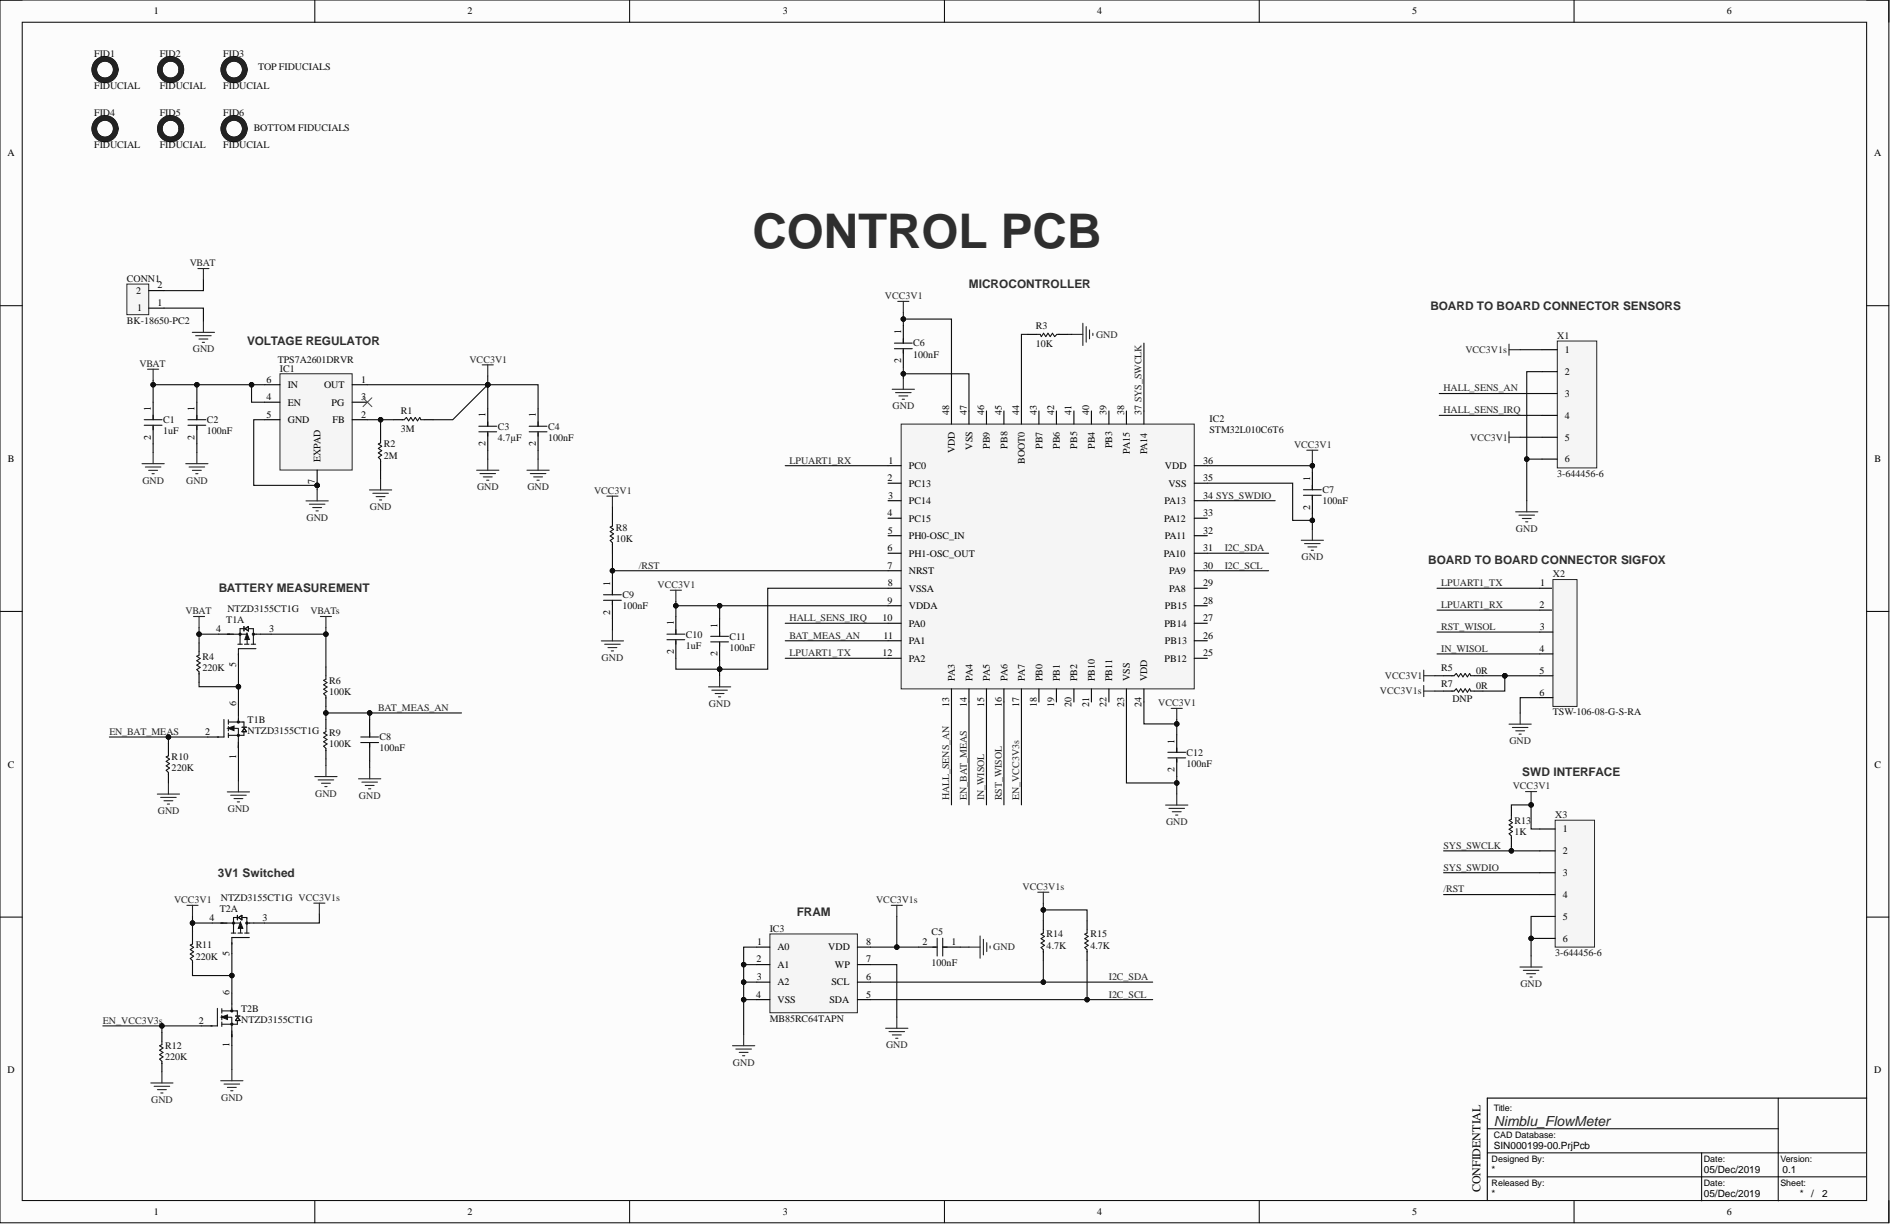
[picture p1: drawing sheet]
<svg xmlns="http://www.w3.org/2000/svg" width="431mm" height="279mm" viewBox="0 0 431 279" stroke-linecap="round" stroke-linejoin="round" font-family="sans-serif">
<defs><g id="words">
<text font-size="10.9" fill="#2e2e2e" x="171.8" y="56.5">CONTROL PCB</text>
<text font-size="3.2" fill="#262626" x="341" y="257">Nimblu_FlowMeter</text>
<g font-size="2.7" fill="#2e2e2e">
<text x="221.2" y="65.8">MICROCONTROLLER</text>
<text x="326.5" y="70.8">BOARD TO BOARD CONNECTOR SENSORS</text>
<text x="56.4" y="78.7">VOLTAGE REGULATOR</text>
<text x="326.1" y="128.7">BOARD TO BOARD CONNECTOR SIGFOX</text>
<text x="50" y="135.2">BATTERY MEASUREMENT</text>
<text x="347.5" y="177.2">SWD INTERFACE</text>
<text x="49.7" y="200.2">3V1 Switched</text>
<text x="181.9" y="209.1">FRAM</text>
</g>
<text font-size="2.7" x="337.9" y="272.1" transform="rotate(-90 337.9 272.1)">CONFIDENTIAL</text>
<g font-size="2.3">
<text x="35.1" y="3.3">1</text>
<text x="106.7" y="3.3">2</text>
<text x="178.7" y="3.3">3</text>
<text x="250.5" y="3.3">4</text>
<text x="322.4" y="3.3">5</text>
<text x="394.2" y="3.3">6</text>
<text x="1.7" y="35.7">A</text>
<text x="427.8" y="35.7">A</text>
<text x="36" y="65.9">2</text>
<text x="31.1" y="67.1">2</text>
<text x="31.3" y="71.1">1</text>
<text x="36" y="69.8">1</text>
<text x="205.7" y="76.3" transform="rotate(-90 205.7 76.3)">1</text>
<text x="205.7" y="82.9" transform="rotate(-90 205.7 82.9)">2</text>
<text x="357.3" y="80.6">1</text>
<text x="60.8" y="87.3">6</text>
<text x="65.7" y="88.6">IN</text>
<text x="74" y="88.6">OUT</text>
<text x="82.4" y="87.3">1</text>
<text x="357.3" y="85.6">2</text>
<text x="34.5" y="93.8" transform="rotate(-90 34.5 93.8)">1</text>
<text x="44.4" y="93.8" transform="rotate(-90 44.4 93.8)">1</text>
<text x="60.8" y="91.3">4</text>
<text x="60.9" y="95.3">5</text>
<text x="65.7" y="92.6">EN</text>
<text x="75.7" y="92.6">PG</text>
<text x="82.4" y="91.3">3</text>
<text x="82.4" y="95.3">2</text>
<text x="110.8" y="95.3" transform="rotate(-90 110.8 95.3)">1</text>
<text x="122.3" y="95.3" transform="rotate(-90 122.3 95.3)">1</text>
<text x="216.7" y="94.8" transform="rotate(-90 216.7 94.8)">48</text>
<text x="220.7" y="94.8" transform="rotate(-90 220.7 94.8)">47</text>
<text x="224.7" y="94.8" transform="rotate(-90 224.7 94.8)">46</text>
<text x="228.7" y="94.8" transform="rotate(-90 228.7 94.8)">45</text>
<text x="232.7" y="94.8" transform="rotate(-90 232.7 94.8)">44</text>
<text x="236.7" y="94.8" transform="rotate(-90 236.7 94.8)">43</text>
<text x="240.7" y="94.8" transform="rotate(-90 240.7 94.8)">42</text>
<text x="244.6" y="94.8" transform="rotate(-90 244.6 94.8)">41</text>
<text x="248.7" y="94.8" transform="rotate(-90 248.7 94.8)">40</text>
<text x="252.6" y="94.8" transform="rotate(-90 252.6 94.8)">39</text>
<text x="256.6" y="94.8" transform="rotate(-90 256.6 94.8)">38</text>
<text x="260.6" y="94.8" transform="rotate(-90 260.6 94.8)">37 SYS_SWCLK</text>
<text x="357.3" y="90.6">3</text>
<text x="357.3" y="95.6">4</text>
<text x="34.5" y="100.4" transform="rotate(-90 34.5 100.4)">2</text>
<text x="44.4" y="100.4" transform="rotate(-90 44.4 100.4)">2</text>
<text x="65.7" y="96.6">GND</text>
<text x="75.9" y="96.6">FB</text>
<text x="110.8" y="101.9" transform="rotate(-90 110.8 101.9)">2</text>
<text x="122.3" y="101.9" transform="rotate(-90 122.3 101.9)">2</text>
<text x="357.3" y="100.6">5</text>
<text x="1.8" y="105.4">B</text>
<text x="73.2" y="105.5" transform="rotate(-90 73.2 105.5)">EXPAD</text>
<text x="202.8" y="105.8">1</text>
<text x="207.5" y="107.1">PC0</text>
<text x="218" y="103.4" transform="rotate(-90 218 103.4)">VDD</text>
<text x="222" y="102.6" transform="rotate(-90 222 102.6)">VSS</text>
<text x="226" y="102.4" transform="rotate(-90 226 102.4)">PB9</text>
<text x="230" y="102.4" transform="rotate(-90 230 102.4)">PB8</text>
<text x="233.9" y="105.9" transform="rotate(-90 233.9 105.9)">BOOT0</text>
<text x="238" y="102.4" transform="rotate(-90 238 102.4)">PB7</text>
<text x="241.9" y="102.4" transform="rotate(-90 241.9 102.4)">PB6</text>
<text x="245.9" y="102.4" transform="rotate(-90 245.9 102.4)">PB5</text>
<text x="249.9" y="102.4" transform="rotate(-90 249.9 102.4)">PB4</text>
<text x="253.9" y="102.3" transform="rotate(-90 253.9 102.3)">PB3</text>
<text x="257.9" y="103.7" transform="rotate(-90 257.9 103.7)">PA15</text>
<text x="261.9" y="103.7" transform="rotate(-90 261.9 103.7)">PA14</text>
<text x="265.9" y="107.1">VDD</text>
<text x="274.7" y="105.8">36</text>
<text x="357.3" y="105.6">6</text>
<text x="427.9" y="105.4">B</text>
<text x="71.9" y="110.4" transform="rotate(-90 71.9 110.4)">7</text>
<text x="202.6" y="109.8">2</text>
<text x="202.7" y="113.8">3</text>
<text x="207.5" y="111.1">PC13</text>
<text x="266.7" y="111.1">VSS</text>
<text x="274.7" y="113.8">34 SYS_SWDIO</text>
<text x="274.7" y="109.8">35</text>
<text x="299.1" y="109.7" transform="rotate(-90 299.1 109.7)">1</text>
<text x="202.6" y="117.8">4</text>
<text x="207.5" y="115.1">PC14</text>
<text x="207.5" y="119.1">PC15</text>
<text x="265.7" y="119.1">PA12</text>
<text x="265.8" y="115.1">PA13</text>
<text x="274.7" y="117.8">33</text>
<text x="299.1" y="116.4" transform="rotate(-90 299.1 116.4)">2</text>
<text x="202.6" y="125.8">6</text>
<text x="202.7" y="121.8">5</text>
<text x="207.5" y="123.1">PH0-OSC_IN</text>
<text x="265.9" y="123.1">PA11</text>
<text x="274.7" y="125.8">31</text>
<text x="274.7" y="121.8">32</text>
<text x="202.6" y="129.8">7</text>
<text x="207.5" y="127">PH1-OSC_OUT</text>
<text x="207.5" y="131.1">NRST</text>
<text x="265.7" y="127">PA10</text>
<text x="266.9" y="131.1">PA9</text>
<text x="274.7" y="129.8">30</text>
<text x="139.3" y="133.7" transform="rotate(-90 139.3 133.7)">1</text>
<text x="202.6" y="137.8">9</text>
<text x="202.7" y="133.8">8</text>
<text x="207.5" y="135">VSSA</text>
<text x="266.9" y="135">PA8</text>
<text x="274.7" y="137.8">28</text>
<text x="274.7" y="133.8">29</text>
<text x="351.6" y="133.8">1</text>
<text x="139.3" y="140.4" transform="rotate(-90 139.3 140.4)">2</text>
<text x="153.8" y="142.7" transform="rotate(-90 153.8 142.7)">1</text>
<text x="163.8" y="143.2" transform="rotate(-90 163.8 143.2)">1</text>
<text x="201.5" y="141.8">10</text>
<text x="207.5" y="139.1">VDDA</text>
<text x="207.5" y="143">PA0</text>
<text x="265.8" y="143">PB14</text>
<text x="265.9" y="139.1">PB15</text>
<text x="274.7" y="141.8">27</text>
<text x="351.4" y="138.8">2</text>
<text x="351.5" y="143.8">3</text>
<text x="49.3" y="144.3">4</text>
<text x="61.5" y="144.3">3</text>
<text x="153.8" y="149.3" transform="rotate(-90 153.8 149.3)">2</text>
<text x="163.8" y="149.8" transform="rotate(-90 163.8 149.8)">2</text>
<text x="201.5" y="149.8">12</text>
<text x="201.7" y="145.8">11</text>
<text x="207.5" y="147">PA1</text>
<text x="265.9" y="147">PB13</text>
<text x="274.7" y="149.8">25</text>
<text x="274.7" y="145.8">26</text>
<text x="351.4" y="148.7">4</text>
<text x="53.9" y="152.3" transform="rotate(-90 53.9 152.3)">5</text>
<text x="207.5" y="151">PA2</text>
<text x="218" y="155.5" transform="rotate(-90 218 155.5)">PA3</text>
<text x="222" y="155.5" transform="rotate(-90 222 155.5)">PA4</text>
<text x="226" y="155.5" transform="rotate(-90 226 155.5)">PA5</text>
<text x="230" y="155.5" transform="rotate(-90 230 155.5)">PA6</text>
<text x="233.9" y="155.5" transform="rotate(-90 233.9 155.5)">PA7</text>
<text x="238" y="155.5" transform="rotate(-90 238 155.5)">PB0</text>
<text x="241.9" y="155.5" transform="rotate(-90 241.9 155.5)">PB1</text>
<text x="245.9" y="155.5" transform="rotate(-90 245.9 155.5)">PB2</text>
<text x="249.9" y="155.5" transform="rotate(-90 249.9 155.5)">PB10</text>
<text x="253.9" y="155.5" transform="rotate(-90 253.9 155.5)">PB11</text>
<text x="257.9" y="155.5" transform="rotate(-90 257.9 155.5)">VSS</text>
<text x="261.9" y="155.5" transform="rotate(-90 261.9 155.5)">VDD</text>
<text x="265.9" y="151">PB12</text>
<text x="351.5" y="153.8">5</text>
<text x="53.9" y="161.2" transform="rotate(-90 53.9 161.2)">6</text>
<text x="216.7" y="161.4" transform="rotate(-90 216.7 161.4)">13</text>
<text x="220.7" y="161.5" transform="rotate(-90 220.7 161.5)">14</text>
<text x="224.7" y="161.4" transform="rotate(-90 224.7 161.4)">15</text>
<text x="228.7" y="161.5" transform="rotate(-90 228.7 161.5)">16</text>
<text x="232.7" y="161.5" transform="rotate(-90 232.7 161.5)">17</text>
<text x="236.7" y="161.4" transform="rotate(-90 236.7 161.4)">18</text>
<text x="240.7" y="161.5" transform="rotate(-90 240.7 161.5)">19</text>
<text x="244.6" y="161.5" transform="rotate(-90 244.6 161.5)">20</text>
<text x="248.7" y="161.3" transform="rotate(-90 248.7 161.3)">21</text>
<text x="252.6" y="161.5" transform="rotate(-90 252.6 161.5)">22</text>
<text x="256.6" y="161.4" transform="rotate(-90 256.6 161.4)">23</text>
<text x="260.6" y="161.5" transform="rotate(-90 260.6 161.5)">24</text>
<text x="351.4" y="158.8">6</text>
<text x="46.8" y="167.7">2</text>
<text x="53.9" y="173.1" transform="rotate(-90 53.9 173.1)">1</text>
<text x="268.1" y="169.7" transform="rotate(-90 268.1 169.7)">1</text>
<text x="1.8" y="175.2">C</text>
<text x="268.1" y="176.3" transform="rotate(-90 268.1 176.3)">2</text>
<text x="427.9" y="175.2">C</text>
<text x="356.8" y="190">1</text>
<text x="356.8" y="195">2</text>
<text x="356.8" y="200">3</text>
<text x="356.8" y="205">4</text>
<text x="356.8" y="210">5</text>
<text x="47.9" y="210.2">4</text>
<text x="59.9" y="210.2">3</text>
<text x="172.9" y="215.7">1</text>
<text x="197.8" y="215.7">8</text>
<text x="210.6" y="215.7">2</text>
<text x="217.2" y="215.7">1</text>
<text x="356.8" y="215">6</text>
<text x="52.4" y="218.2" transform="rotate(-90 52.4 218.2)">5</text>
<text x="172.7" y="219.7">2</text>
<text x="177.5" y="217">A0</text>
<text x="177.5" y="221">A1</text>
<text x="189.1" y="217">VDD</text>
<text x="190.6" y="221">WP</text>
<text x="197.8" y="219.7">7</text>
<text x="52.4" y="227.1" transform="rotate(-90 52.4 227.1)">6</text>
<text x="172.6" y="227.7">4</text>
<text x="172.8" y="223.7">3</text>
<text x="177.5" y="225">A2</text>
<text x="189.8" y="225">SCL</text>
<text x="197.8" y="227.7">5</text>
<text x="197.8" y="223.7">6</text>
<text x="45.4" y="233.7">2</text>
<text x="177.5" y="229">VSS</text>
<text x="189.4" y="229">SDA</text>
<text x="52.4" y="239.1" transform="rotate(-90 52.4 239.1)">1</text>
<text x="1.7" y="245">D</text>
<text x="427.8" y="245">D</text>
<text x="341" y="262.2">SIN000199-00.PrjPcb</text>
<text x="340.5" y="267.7">*</text>
<text x="389" y="267.7">05/Dec/2019</text>
<text x="406.9" y="267.7">0.1</text>
<text x="340.5" y="273.2">*</text>
<text x="389" y="273.2">05/Dec/2019</text>
<text x="410.9" y="273.2">*</text>
<text x="413.4" y="273.2">/</text>
<text x="415.9" y="273.2">2</text>
<text x="35.1" y="277.3">1</text>
<text x="106.7" y="277.3">2</text>
<text x="178.7" y="277.3">3</text>
<text x="250.5" y="277.3">4</text>
<text x="322.4" y="277.3">5</text>
<text x="394.2" y="277.3">6</text>
</g>
<g font-size="2.3" fill="#0e0e0e">
<text x="21.5" y="12.9">FID1</text>
<text x="36.5" y="12.9">FID2</text>
<text x="51" y="12.9">FID3</text>
<text x="58.9" y="15.9">TOP FIDUCIALS</text>
<text x="21.5" y="20.4">FIDUCIAL</text>
<text x="36.5" y="20.4">FIDUCIAL</text>
<text x="51" y="20.4">FIDUCIAL</text>
<text x="21.5" y="26.4">FID4</text>
<text x="36.5" y="26.4">FID5</text>
<text x="51" y="26.4">FID6</text>
<text x="57.9" y="29.9">BOTTOM FIDUCIALS</text>
<text x="21.5" y="33.9">FIDUCIAL</text>
<text x="36.5" y="33.9">FIDUCIAL</text>
<text x="51" y="33.9">FIDUCIAL</text>
<text x="29" y="64.3">CONN1</text>
<text x="29" y="73.9">BK-18650-PC2</text>
<text x="236.4" y="75.1">R3</text>
<text x="355.5" y="77.3">X1</text>
<text x="63.4" y="82.8">TPS7A2601DRVR</text>
<text x="208.5" y="79.1">C6</text>
<text x="208.5" y="81.6">100nF</text>
<text x="236.4" y="79.1">10K</text>
<text x="63.9" y="84.8">IC1</text>
<text x="91.5" y="94.6">R1</text>
<text x="37.2" y="96.6">C1</text>
<text x="37.2" y="99.1">1uF</text>
<text x="47.2" y="96.6">C2</text>
<text x="47.2" y="99.1">100nF</text>
<text x="91.5" y="98.6">3M</text>
<text x="113.6" y="98.1">C3</text>
<text x="113.6" y="100.6">4.7µF</text>
<text x="125.1" y="98.1">C4</text>
<text x="125.1" y="100.6">100nF</text>
<text x="276.1" y="96.3">IC2</text>
<text x="276.1" y="98.8">STM32L010C6T6</text>
<text x="87.6" y="102.1">R2</text>
<text x="87.6" y="104.7">2M</text>
<text x="301.9" y="112.5">C7</text>
<text x="355.5" y="108.8">3-644456-6</text>
<text x="301.9" y="115.1">100nF</text>
<text x="140.6" y="121.1">R8</text>
<text x="140.6" y="123.7">10K</text>
<text x="354.5" y="131.8">X2</text>
<text x="142.1" y="136.5">C9</text>
<text x="51.7" y="142.3">T1A</text>
<text x="51.9" y="139.8">NTZD3155CT1G</text>
<text x="142.1" y="139.1">100nF</text>
<text x="156.6" y="145.5">C10</text>
<text x="156.6" y="148.1">1uF</text>
<text x="166.6" y="146">C11</text>
<text x="166.6" y="148.6">100nF</text>
<text x="46.2" y="150.6">R4</text>
<text x="46.2" y="153.1">220K</text>
<text x="329" y="153.3">R5</text>
<text x="337" y="153.8">0R</text>
<text x="75.2" y="156.1">R6</text>
<text x="75.2" y="158.6">100K</text>
<text x="329" y="156.7">R7</text>
<text x="331.6" y="160.2">DNP</text>
<text x="337" y="157.2">0R</text>
<text x="56.5" y="165">T1B</text>
<text x="56.5" y="167.6">NTZD3155CT1G</text>
<text x="354.5" y="163.3">TSW-106-08-G-S-RA</text>
<text x="39.2" y="173.6">R10</text>
<text x="75.2" y="168.1">R9</text>
<text x="75.2" y="170.6">100K</text>
<text x="86.7" y="169">C8</text>
<text x="86.7" y="171.5">100nF</text>
<text x="270.9" y="172.5">C12</text>
<text x="39.2" y="176.1">220K</text>
<text x="270.9" y="175">100nF</text>
<text x="345.8" y="188">R13</text>
<text x="345.8" y="190.6">1K</text>
<text x="355" y="186.7">X3</text>
<text x="50.2" y="208.2">T2A</text>
<text x="50.4" y="205.7">NTZD3155CT1G VCC3V1s</text>
<text x="175.7" y="212.7">IC3</text>
<text x="212.7" y="213.4">C5</text>
<text x="238.9" y="214">R14</text>
<text x="248.9" y="214">R15</text>
<text x="44.7" y="216.5">R11</text>
<text x="44.7" y="219">220K</text>
<text x="212.7" y="220.5">100nF</text>
<text x="238.9" y="216.5">4.7K</text>
<text x="248.9" y="216.5">4.7K</text>
<text x="355" y="218.2">3-644456-6</text>
<text x="55" y="231">T2B</text>
<text x="55" y="233.5">NTZD3155CT1G</text>
<text x="175.7" y="233.2">MB85RC64TAPN</text>
<text x="37.7" y="239.5">R12</text>
<text x="37.7" y="242">220K</text>
</g>
<g font-size="2.3" fill="#262626">
<text x="43.3" y="60.8">VBAT</text>
<text x="202" y="68.3">VCC3V1</text>
<text x="250.2" y="77.1">GND</text>
<text x="31.9" y="83.8">VBAT</text>
<text x="44" y="80.4">GND</text>
<text x="107.2" y="82.8">VCC3V1</text>
<text x="334.5" y="80.6">VCC3V1s</text>
<text x="329.5" y="89.3">HALL_SENS_AN</text>
<text x="203.8" y="93.4">GND</text>
<text x="329.5" y="94.3">HALL_SENS_IRQ</text>
<text x="335.6" y="100.6">VCC3V1</text>
<text x="180.3" y="105.8">LPUART1_RX</text>
<text x="295.4" y="102.3">VCC3V1</text>
<text x="32.5" y="110.4">GND</text>
<text x="42.5" y="110.4">GND</text>
<text x="108.9" y="111.9">GND</text>
<text x="120.4" y="111.9">GND</text>
<text x="135.6" y="112.8">VCC3V1</text>
<text x="70" y="118.9">GND</text>
<text x="84.4" y="116.4">GND</text>
<text x="279.6" y="125.8">I2C_SDA</text>
<text x="346.1" y="121.4">GND</text>
<text x="145.8" y="129.8">/RST</text>
<text x="279.6" y="129.8">I2C_SCL</text>
<text x="297.1" y="127.9">GND</text>
<text x="150.1" y="134.2">VCC3V1</text>
<text x="329" y="133.8">LPUART1_TX</text>
<text x="42.4" y="140.2">VBAT</text>
<text x="70.9" y="140.2">VBATs</text>
<text x="180.3" y="141.8">HALL_SENS_IRQ</text>
<text x="329" y="138.8">LPUART1_RX</text>
<text x="329" y="143.8">RST_WISOL</text>
<text x="180.3" y="145.8">BAT_MEAS_AN</text>
<text x="180.3" y="149.8">LPUART1_TX</text>
<text x="329" y="148.7">IN_WISOL</text>
<text x="137.3" y="150.9">GND</text>
<text x="316.1" y="155">VCC3V1</text>
<text x="161.8" y="161.4">GND</text>
<text x="264.4" y="161.2">VCC3V1</text>
<text x="315" y="158.5">VCC3V1s</text>
<text x="25" y="167.7">EN_BAT_MEAS</text>
<text x="86.4" y="162.2">BAT_MEAS_AN</text>
<text x="344.6" y="169.8">GND</text>
<text x="36" y="185.8">GND</text>
<text x="52" y="185.3">GND</text>
<text x="71.9" y="181.9">GND</text>
<text x="81.9" y="182.4">GND</text>
<text x="216.7" y="182.7" transform="rotate(-90 216.7 182.7)">HALL_SENS_AN</text>
<text x="220.7" y="182.7" transform="rotate(-90 220.7 182.7)">EN_BAT_MEAS</text>
<text x="224.7" y="182.7" transform="rotate(-90 224.7 182.7)">IN_WISOL</text>
<text x="228.7" y="182.7" transform="rotate(-90 228.7 182.7)">RST_WISOL</text>
<text x="232.7" y="182.7" transform="rotate(-90 232.7 182.7)">EN_VCC3V3s</text>
<text x="345.3" y="180.2">VCC3V1</text>
<text x="266.2" y="188.3">GND</text>
<text x="329.5" y="193.7">SYS_SWCLK</text>
<text x="233.4" y="203.2">VCC3V1s</text>
<text x="329.5" y="198.7">SYS_SWDIO</text>
<text x="329.5" y="203.7">/RST</text>
<text x="39.7" y="206.2">VCC3V1</text>
<text x="200" y="206.2">VCC3V1s</text>
<text x="226.8" y="217">GND</text>
<text x="253.1" y="223.7">I2C_SDA</text>
<text x="253.1" y="227.7">I2C_SCL</text>
<text x="347.1" y="225.3">GND</text>
<text x="23.5" y="233.7">EN_VCC3V3s</text>
<text x="202.3" y="239.3">GND</text>
<text x="167.3" y="243.3">GND</text>
<text x="34.5" y="251.8">GND</text>
<text x="50.5" y="251.3">GND</text>
</g>
<g font-size="2">
<text x="341" y="253.7">Title:</text>
<text x="341" y="259.7">CAD Database:</text>
<text x="340.5" y="265.2">Designed By:</text>
<text x="389" y="265.2">Date:</text>
<text x="406.4" y="265.2">Version:</text>
<text x="340.5" y="270.7">Released By:</text>
<text x="389" y="270.7">Date:</text>
<text x="406.4" y="270.7">Sheet:</text>
</g>
</g></defs>
<path d="M0 0h431.2v279.1h-431.2z" fill-rule="evenodd" fill="#fcfcfc"/>
<path d="M0 0h431.2v279.1h-431.2z" fill="none" stroke="#000" stroke-width=".23"/>
<path d="M5.1 5.1h421v269h-421z" fill-rule="evenodd" fill="#fcfcfc"/>
<g fill="none" stroke="#000" stroke-width=".23">
<path d="M0 0h5.1M5.1 5.1h421v269h-421zM71.9 0v5.1M143.7 0v5.1M215.6 0v5.1M287.5 0v5.1M359.3 0v5.1M426.1 0h5.1v5.1M0 69.8h5.1M426.1 69.8h5.1M0 139.6h5.1M426.1 139.6h5.1"/>
<path d="M0 209.3h5.1M426.1 209.3h5.1M339.5 257.7h66.4M405.9 250.7v23.4M71.9 274.1v5M143.7 274.1v5M215.6 274.1v5M287.5 274.1v5M339.5 263.2h86.4M339.5 268.6h86.4M359.3 274.1v5M388.5 263.2v10.9"/>
<path d="M431.2 274.1v5"/>
</g>
<g fill="none" stroke="#000" stroke-width=".25">
<path d="M206.2 74.3v4M206.2 79.8v4M139.8 117.3v2M299.6 107.8v4M299.6 113.3v4M139.8 124.3v2M139.8 131.8v4M139.8 137.3v4M154.3 140.8v4M154.3 146.3v4M164.3 141.3v4M164.3 146.8v4"/>
<path d="M426.1 250.7h-86.6v23.4"/>
</g>
<g fill="none" stroke="#1c1c1c" stroke-width="1.3">
<circle cx="24" cy="15.9" r="2.45"/>
<circle cx="38.9" cy="15.9" r="2.45"/>
<circle cx="53.4" cy="15.9" r="2.45"/>
<circle cx="24" cy="29.4" r="2.45"/>
<circle cx="38.9" cy="29.4" r="2.45"/>
<circle cx="53.4" cy="29.4" r="2.45"/>
</g>
<g fill="none" stroke="#262626" stroke-width=".25">
<path d="M204.9 68.8h2.6M206.2 68.8v2.5M203.7 88.9h5M204.4 89.6h3.6M205.2 90.4h2M206 91.1h.5M206.2 86.3v2.6M138.5 113.3h2.6M139.8 113.3v2.5M298.3 102.8h2.5M299.6 102.8v2.5M153 134.7h2.6"/>
<path d="M154.3 134.7v2.6M297 123.3h5.1M297.8 124.1h3.6M298.6 124.8h2M299.3 125.6h.5M299.6 120.8v2.5M137.3 146.3h5M138 147.1h3.6M138.8 147.8h2M139.5 148.6h.6M139.8 143.8v2.5M161.7 156.8h5.1"/>
<path d="M162.5 157.5h3.5M163.3 158.3h2M164 159.1h.5M164.3 154.2v2.6"/>
</g>
<g fill="none" stroke="#131313" stroke-width=".25">
<path d="M204.2 79.6h4M204.2 78.3h4M206.2 77.3v1M206.2 79.6v1M139.8 119.3v.8l-.5 .2 .8 .5-.8 .5 .8 .6-.8 .5 .8 .5-.8 .5 .5 .5v.5M297.6 113.1h4M297.6 111.8h4M299.6 110.8v1M299.6 113.1v1M137.8 137h4M137.8 135.8h4M139.8 134.7v1.1"/>
<path d="M139.8 137v1M152.3 146h4M152.3 144.8h4M154.3 143.7v1.1M154.3 146v1M162.2 146.5h4.1M162.2 145.3h4.1M164.3 144.2v1.1M164.3 146.5v1"/>
</g>
<path d="M205.7 96.8h66.9v60.5h-66.9z" fill-rule="evenodd" fill="#f5f5f5"/>
<path d="M205.7 96.8h66.9v60.5h-66.9z" fill="none" stroke="#262626" stroke-width=".23"/>
<g fill="none" stroke="#000" stroke-width=".25">
<path d="M234.7 76.3h2M241.7 76.3h2M217.2 93.8v3M221.2 93.8v3M225.2 93.8v3M229.2 93.8v3M233.2 93.8v3M237.2 93.8v3M241.2 93.8v3M245.2 93.8v3M249.1 93.8v3M253.1 93.8v3"/>
<path d="M257.1 93.8v3M261.1 93.8v3M202.7 106.3h3M202.7 110.3h3M202.7 114.3h3M202.7 118.3h3M272.6 106.3h3M272.6 110.3h3M272.6 114.3h3M272.6 118.3h3M202.7 122.3h3M202.7 126.3h3"/>
<path d="M202.7 130.3h3M202.7 134.3h3M202.7 138.3h3M272.6 122.3h3M272.6 126.3h3M272.6 130.3h3M272.6 134.3h3M272.6 138.3h3M202.7 142.3h3M202.7 146.3h3M202.7 150.3h3M217.2 157.3v2.9"/>
<path d="M221.2 157.3v2.9M225.2 157.3v2.9M229.2 157.3v2.9M233.2 157.3v2.9M237.2 157.3v2.9M241.2 157.3v2.9M245.2 157.3v2.9M249.1 157.3v2.9M253.1 157.3v2.9M257.1 157.3v2.9M261.1 157.3v2.9M272.6 142.3h3"/>
<path d="M272.6 146.3h3M272.6 150.3h3M268.6 167.7v4M268.6 173.2v4"/>
</g>
<path d="M236.7 76.3h.8l.2 .5 .5-.7 .5 .7 .5-.7 .5 .7 .6-.7 .5 .7 .5-.5h.5M266.6 173h4.1M266.6 171.7h4.1M268.6 170.7v1M268.6 173v1" fill="none" stroke="#131313" stroke-width=".25"/>
<g fill="none" stroke="#262626" stroke-width=".25">
<path d="M244.7 76.3h2.5M247.2 73.8v5.1M248 74.6v3.5M248.7 75.3v2M249.5 76.1v.5M325 153v2.5M325 154.2h2.5M267.4 161.7h2.5M268.6 161.7v2.5M344.5 165.3h5.1M345.2 166.1h3.6M346 166.8h2"/>
<path d="M346.8 167.6h.5M347 162.8v2.5M266.1 183.8h5.1M266.9 184.5h3.5M267.6 185.3h2M268.4 186.1h.5M268.6 181.2v2.6"/>
</g>
<path d="M355.5 77.8h9v29h-9z" fill-rule="evenodd" fill="#f5f5f5"/>
<path d="M355.5 77.8h9v29h-9z" fill="none" stroke="#262626" stroke-width=".23"/>
<path d="M352 79.8h3.5M352 84.8h3.5M352 89.8h3.5M352 94.8h3.5M352 99.8h3.5M352 104.8h3.5" fill="none" stroke="#000" stroke-width=".25"/>
<path d="M344.5 98.5v2.6M344.5 99.8h2.5M346 116.8h5.1M346.7 117.6h3.6M347.5 118.4h2M348.3 119.1h.5M348.5 114.3v2.5" fill="none" stroke="#262626" stroke-width=".25"/>
<circle cx="72.4" cy="110.8" r=".51" fill="#0e0e0e"/>
<circle cx="72.4" cy="110.8" r=".51" fill="none" stroke="#0e0e0e" stroke-width=".23"/>
<path d="M63.9 85.3h16.5v22h-16.5z" fill-rule="evenodd" fill="#f5f5f5"/>
<path d="M63.9 85.3h16.5v22h-16.5z" fill="none" stroke="#262626" stroke-width=".23"/>
<path d="M60.4 87.8h3.5M60.4 91.8h3.5M80.4 87.8h3.5M80.4 91.8h3.5M80.4 95.8h3.5M72.4 107.3v3.5" fill="none" stroke="#000" stroke-width=".25"/>
<circle cx="72.4" cy="110.8" r=".51" fill="#0e0e0e"/>
<circle cx="72.4" cy="110.8" r=".51" fill="none" stroke="#0e0e0e" stroke-width=".23"/>
<g fill="none" stroke="#000" stroke-width=".25">
<path d="M35 91.8v4M35 97.3v4M44.9 91.8v4M44.9 97.3v4M60.4 95.8h3.5M86.9 98.3v2M89.9 95.8h2M96.9 95.8h2M111.3 93.3v4M111.3 98.8v4M122.8 93.3v4M122.8 98.8v4"/>
<path d="M86.9 105.3v2M74.4 152.3v1.9M74.4 159.2v2M74.4 164.2v2M74.4 171.2v2M84.4 164.2v4M84.4 169.7v4"/>
</g>
<g fill="none" stroke="#262626" stroke-width=".25">
<path d="M33.7 84.3h2.5M35 84.3v2.5M110.1 83.3h2.5M111.3 83.3v2.5M32.4 105.8h5.1M33.2 106.6h3.5M33.9 107.4h2.1M34.7 108.1h.5M35 103.3v2.5M42.4 105.8h5.1M43.2 106.6h3.5M43.9 107.4h2.1"/>
<path d="M44.7 108.1h.5M44.9 103.3v2.5M69.9 114.3h5M70.6 115.1h3.6M71.4 115.9h2M72.1 116.6h.6M72.4 111.8v2.5M84.3 111.8h5.1M85.1 112.6h3.6M85.9 113.4h2M86.6 114.1h.5M86.9 109.3v2.5"/>
<path d="M108.8 107.3h5.1M109.6 108.1h3.5M110.3 108.9h2.1M111.1 109.6h.5M111.3 104.8v2.5M120.3 107.3h5.1M121.1 108.1h3.5M121.8 108.9h2M122.6 109.6h.5M122.8 104.8v2.5M71.9 177.3h5M72.6 178h3.6"/>
<path d="M73.4 178.8h2M74.1 179.6h.6M74.4 174.7v2.6M81.9 177.8h5M82.6 178.5h3.6M83.4 179.3h2M84.4 175.2v2.6M84.1 180.1h.5"/>
</g>
<g fill="none" stroke="#131313" stroke-width=".25">
<path d="M32.9 95.8h4.1M32.9 97.1h4.1M35 94.8v1M35 97.1v1M42.9 95.8h4.1M42.9 97.1h4.1M44.9 94.8v1M44.9 97.1v1M91.8 95.8h.5l.5-.5 .5 .8 .5-.8 .5 .8 .5-.8 .5 .8 .5-.8 .3 .5h.7M109.3 98.6h4.1M109.3 97.3h4.1M111.3 96.3v1"/>
<path d="M111.3 98.6v1M120.8 98.6h4.1M120.8 97.3h4.1M122.8 96.3v1M122.8 98.6v1M86.9 100.3v.8l-.5 .3 .7 .5-.7 .5 .7 .5-.7 .5 .7 .5-.7 .5 .5 .5v.5M74.4 154.3v.7l-.5 .3 .7 .5-.7 .5 .7 .5-.7 .5 .7 .5-.7 .5 .5 .6v.5M74.4 166.3v.7l-.5 .3 .7 .5-.7 .5 .7 .5-.7 .5 .7 .5-.7 .5 .5 .5v.5M82.4 169.5h4M82.4 168.2h4M84.4 167.2v1M84.4 169.5v1"/>
</g>
<path d="M82.9 90.8l2 2M84.9 90.8l-2 2" fill="none" stroke="#4c4c4c" stroke-width=".23"/>
<path d="M54.4 148.1h4M54.4 148v1.6M56.4 145v2" fill="none" stroke="#151515" stroke-width=".25"/>
<path d="M56.4 144.6l.5 1.4h-1z" fill="#141414"/>
<path d="M51.9 144.8h4.4M54.3 147.1h1M55.7 143v1M55.8 147.1h1M55.8 143.5h-1v3.6M55.9 143.5l.8-.5v1zM56.4 144.6l.5 1.4h-1zM56.8 143.5h1v3.6M57.3 147.1h1.1M57.8 144.8h.7" fill="none" stroke="#151515" stroke-width=".25"/>
<circle cx="57.8" cy="144.8" r=".25" fill="#151515"/>
<circle cx="57.8" cy="144.8" r=".25" fill="none" stroke="#151515" stroke-width=".23"/>
<circle cx="54.8" cy="144.8" r=".25" fill="#151515"/>
<circle cx="54.8" cy="144.8" r=".25" fill="none" stroke="#151515" stroke-width=".23"/>
<path d="M49.9 144.8h2.5M54.4 149.3v2.5M59.4 144.8h2.5" fill="none" stroke="#000" stroke-width=".25"/>
<path d="M51.9 144.8h1.4M55.7 143v1M55.9 143.5l.8-.5v1zM58.4 144.8h1M51.1 164.2v4h-1.5M52.4 166.2l2 .1" fill="none" stroke="#151515" stroke-width=".25"/>
<path d="M52 166.2l1.4-.5v1.1z" fill="#141414"/>
<path d="M52 166.2l1.4-.5v1.1zM52.1 164.3v1M52.1 165.8v1M52.1 167.3v1.1M52.1 164.8h3.6v1M54.4 164.1v.7M54.4 166.3v4.4M55.3 166h1M55.7 167v.9h-3.6M55.7 167h.1M55.8 166.3l.5 .7h-1z" fill="none" stroke="#151515" stroke-width=".25"/>
<circle cx="54.4" cy="164.8" r=".25" fill="#151515"/>
<circle cx="54.4" cy="164.8" r=".25" fill="none" stroke="#151515" stroke-width=".23"/>
<circle cx="54.4" cy="167.9" r=".25" fill="#151515"/>
<circle cx="54.4" cy="167.9" r=".25" fill="none" stroke="#151515" stroke-width=".23"/>
<path d="M47.4 168.2h2.5M54.4 160.7v2.5M54.4 170.2v2.5" fill="none" stroke="#000" stroke-width=".25"/>
<path d="M54.4 169.4v1.3M54.4 163.2v1M55.3 166h1M55.8 166.3l.5 .7h-1zM54.9 210.9v2M56.9 214h-4v1.5" fill="none" stroke="#151515" stroke-width=".25"/>
<g fill="none" stroke="#262626" stroke-width=".25">
<path d="M44.2 140.7h2.5M45.4 140.7v2.6M73.1 140.7h2.6M74.4 140.7v2.6M38.4 178.7v2.6M54.4 178.2v2.6M35.9 181.3h5.1M36.7 182h3.5M37.4 182.8h2.1M38.2 183.5h.5M51.9 180.8h5.1M52.7 181.5h3.5"/>
<path d="M53.4 182.3h2M54.2 183.1h.5"/>
</g>
<path d="M54.9 210.5l.5 1.4h-1z" fill="#141414"/>
<path d="M50.4 210.7h4.4M52.8 213h1M54.2 209v1M54.3 213h1M54.3 209.4h-1v3.6M54.4 209.5l.8-.5v1zM54.9 210.5l.5 1.4h-1zM55.3 209.4h1.1v3.6M55.8 213h1.1M56.4 210.7h.6" fill="none" stroke="#151515" stroke-width=".25"/>
<circle cx="56.3" cy="210.7" r=".25" fill="#151515"/>
<circle cx="56.3" cy="210.7" r=".25" fill="none" stroke="#151515" stroke-width=".23"/>
<circle cx="53.3" cy="210.7" r=".25" fill="#151515"/>
<circle cx="53.3" cy="210.7" r=".25" fill="none" stroke="#151515" stroke-width=".23"/>
<path d="M48.4 210.7h2.5M52.9 215.2v2.5M57.9 210.7h2.5" fill="none" stroke="#000" stroke-width=".25"/>
<path d="M50.4 210.7h1.4M54.2 209v1M54.4 209.5l.8-.5v1zM56.9 210.7h1M49.6 230.2v4h-1.5M50.9 232.2h2" fill="none" stroke="#151515" stroke-width=".25"/>
<path d="M50.5 232.2l1.4-.5v1z" fill="#141414"/>
<path d="M50.5 232.2l1.4-.5v1zM50.6 230.2v1.1M50.6 231.8v1M50.6 233.3v1M50.6 230.8h3.6v1M52.9 230.1v.7M52.9 232.3v4.4M53.8 231.9h1M54.2 232.9v.9h-3.6M54.3 232.2l.5 .8h-1z" fill="none" stroke="#151515" stroke-width=".25"/>
<circle cx="52.9" cy="230.8" r=".26" fill="#151515"/>
<circle cx="52.9" cy="230.8" r=".26" fill="none" stroke="#151515" stroke-width=".23"/>
<circle cx="52.9" cy="233.8" r=".26" fill="#151515"/>
<circle cx="52.9" cy="233.8" r=".26" fill="none" stroke="#151515" stroke-width=".23"/>
<g fill="none" stroke="#000" stroke-width=".25">
<path d="M45.4 146.8v2M45.4 153.8v2M329.5 154.2h2M329.5 157.7h2M336.5 154.2h2M336.5 157.7h2M38.4 169.7v2M38.4 176.7v2M43.9 212.7v2M43.9 219.7v2M37 235.7v2M45.9 234.2h2.5"/>
<path d="M52.9 226.7v2.5M52.9 236.2v2.5M37 242.7v2"/>
</g>
<path d="M52.9 235.3v1.4M52.9 229.2v1M53.8 231.9h1M54.3 232.2l.5 .8h-1z" fill="none" stroke="#151515" stroke-width=".25"/>
<g fill="none" stroke="#262626" stroke-width=".25">
<path d="M43.9 75.9h5.1M44.7 76.6h3.5M45.2 61.3h2.5M45.4 77.4h2M46.2 78.2h.5M46.4 61.3v2.5M46.4 73.3v2.6M344.5 78.6v2.5M344.5 79.8h2.5M325 156.5v2.5M325 157.7h2.5M42.7 206.7h2.5"/>
<path d="M43.9 206.7v2.5M71.6 206.2h2.6M72.9 206.2v2.5M34.4 247.2h5.1M35.2 248h3.5M35.9 248.7h2.1M36.7 249.5h.5M37 244.7v2.5M50.4 246.7h5.1M51.2 247.5h3.5M51.9 248.2h2M52.7 249h.5"/>
<path d="M52.9 244.2v2.5"/>
</g>
<path d="M45.4 148.8v.8l-.5 .2 .8 .5-.8 .5 .8 .5-.8 .5 .8 .5-.8 .5 .5 .6v.5M331.4 154.2h.5l.5-.5 .5 .8 .6-.8 .5 .8 .5-.8 .5 .8 .5-.8 .2 .5h.8M331.4 157.7h.5l.5-.5 .5 .8 .6-.8 .5 .8 .5-.8 .5 .8 .5-.8 .2 .5h.8M38.4 171.8v.7l-.5 .3 .8 .5-.8 .5 .8 .5-.8 .5 .8 .5-.8 .5 .5 .5v.5M43.9 214.7v.8l-.5 .2 .8 .5-.8 .6 .8 .5-.8 .5 .8 .5-.8 .5 .5 .5v.5M37 237.7v.8l-.5 .2 .7 .5-.7 .5 .7 .5-.7 .5 .7 .6-.7 .5 .5 .5v.5" fill="none" stroke="#131313" stroke-width=".25"/>
<path d="M29 64.8h5v7h-5z" fill-rule="evenodd" fill="#f5f5f5"/>
<path d="M29 64.8h5v7h-5z" fill="none" stroke="#262626" stroke-width=".23"/>
<path d="M34 70.3h3.4M34 66.3h3.4" fill="none" stroke="#000" stroke-width=".25"/>
<path d="M355 187.2h9v29h-9z" fill-rule="evenodd" fill="#f5f5f5"/>
<path d="M355 187.2h9v29h-9z" fill="none" stroke="#262626" stroke-width=".23"/>
<path d="M351.5 134.3h3M351.5 139.3h3M345 184.2v2M345 191.2v2M351.5 189.2h3.5M351.5 194.2h3.5M351.5 199.2h3.5M351.5 214.2h3.5M351.5 204.2h3.5M351.5 209.2h3.5" fill="none" stroke="#000" stroke-width=".25"/>
<path d="M348.2 180.7h2.6M349.5 180.7v2.5M349.5 218.2v2.5M347 220.7h5.1M347.7 221.5h3.6M348.5 222.3h2M349.3 223h.5" fill="none" stroke="#262626" stroke-width=".25"/>
<path d="M345 186.3v.7l-.5 .3 .8 .5-.8 .5 .8 .5-.8 .5 .8 .5-.8 .5 .5 .5v.5" fill="none" stroke="#131313" stroke-width=".25"/>
<path d="M354.5 132.3h5.5v29h-5.5z" fill-rule="evenodd" fill="#f5f5f5"/>
<path d="M354.5 132.3h5.5v29h-5.5z" fill="none" stroke="#262626" stroke-width=".23"/>
<path d="M351.5 144.3h3M351.5 149.3h3M351.5 154.3h3M351.5 159.3h3" fill="none" stroke="#000" stroke-width=".25"/>
<path d="M23.5 234.2h22.4" fill="none" stroke="#0e0e0e" stroke-width=".25"/>
<circle cx="37" cy="234.2" r=".51" fill="#0e0e0e"/>
<circle cx="37" cy="234.2" r=".51" fill="none" stroke="#0e0e0e" stroke-width=".23"/>
<path d="M25 168.2h22.4" fill="none" stroke="#0e0e0e" stroke-width=".25"/>
<circle cx="38.4" cy="168.2" r=".51" fill="#0e0e0e"/>
<circle cx="38.4" cy="168.2" r=".51" fill="none" stroke="#0e0e0e" stroke-width=".23"/>
<path d="M60.4 87.8h-25.4v4" fill="none" stroke="#0e0e0e" stroke-width=".25"/>
<circle cx="35" cy="87.8" r=".51" fill="#0e0e0e"/>
<circle cx="35" cy="87.8" r=".51" fill="none" stroke="#0e0e0e" stroke-width=".23"/>
<circle cx="44.9" cy="87.8" r=".51" fill="#0e0e0e"/>
<circle cx="44.9" cy="87.8" r=".51" fill="none" stroke="#0e0e0e" stroke-width=".23"/>
<circle cx="57.4" cy="87.8" r=".51" fill="#0e0e0e"/>
<circle cx="57.4" cy="87.8" r=".51" fill="none" stroke="#0e0e0e" stroke-width=".23"/>
<path d="M43.9 221.7v1h9" fill="none" stroke="#0e0e0e" stroke-width=".25"/>
<circle cx="52.9" cy="222.7" r=".51" fill="#0e0e0e"/>
<circle cx="52.9" cy="222.7" r=".51" fill="none" stroke="#0e0e0e" stroke-width=".23"/>
<path d="M48.4 210.7h-4.5v2" fill="none" stroke="#0e0e0e" stroke-width=".25"/>
<circle cx="43.9" cy="210.7" r=".51" fill="#0e0e0e"/>
<circle cx="43.9" cy="210.7" r=".51" fill="none" stroke="#0e0e0e" stroke-width=".23"/>
<path d="M45.4 155.8v1h9" fill="none" stroke="#0e0e0e" stroke-width=".25"/>
<circle cx="54.4" cy="156.8" r=".51" fill="#0e0e0e"/>
<circle cx="54.4" cy="156.8" r=".51" fill="none" stroke="#0e0e0e" stroke-width=".23"/>
<path d="M49.9 144.8h-4.5v2" fill="none" stroke="#0e0e0e" stroke-width=".25"/>
<circle cx="45.4" cy="144.8" r=".51" fill="#0e0e0e"/>
<circle cx="45.4" cy="144.8" r=".51" fill="none" stroke="#0e0e0e" stroke-width=".23"/>
<path d="M57.4 87.8v4h3" fill="none" stroke="#0e0e0e" stroke-width=".25"/>
<circle cx="57.4" cy="87.8" r=".51" fill="#0e0e0e"/>
<circle cx="57.4" cy="87.8" r=".51" fill="none" stroke="#0e0e0e" stroke-width=".23"/>
<path d="M61.9 144.8h12.5v7.5M72.9 208.7v2h-12.5" fill="none" stroke="#0e0e0e" stroke-width=".25"/>
<circle cx="74.4" cy="144.8" r=".51" fill="#0e0e0e"/>
<circle cx="74.4" cy="144.8" r=".51" fill="none" stroke="#0e0e0e" stroke-width=".23"/>
<path d="M105.4 162.7h-31v1.5" fill="none" stroke="#0e0e0e" stroke-width=".25"/>
<circle cx="74.4" cy="162.7" r=".51" fill="#0e0e0e"/>
<circle cx="74.4" cy="162.7" r=".51" fill="none" stroke="#0e0e0e" stroke-width=".23"/>
<circle cx="84.4" cy="162.7" r=".51" fill="#0e0e0e"/>
<circle cx="84.4" cy="162.7" r=".51" fill="none" stroke="#0e0e0e" stroke-width=".23"/>
<path d="M83.9 95.8h3v2.5" fill="none" stroke="#0e0e0e" stroke-width=".25"/>
<circle cx="86.9" cy="95.8" r=".51" fill="#0e0e0e"/>
<circle cx="86.9" cy="95.8" r=".51" fill="none" stroke="#0e0e0e" stroke-width=".23"/>
<path d="M83.9 87.8h27.4v5.5" fill="none" stroke="#0e0e0e" stroke-width=".25"/>
<circle cx="111.3" cy="87.8" r=".51" fill="#0e0e0e"/>
<circle cx="111.3" cy="87.8" r=".51" fill="none" stroke="#0e0e0e" stroke-width=".23"/>
<path d="M86.9 95.8h3" fill="none" stroke="#0e0e0e" stroke-width=".25"/>
<circle cx="86.9" cy="95.8" r=".51" fill="#0e0e0e"/>
<circle cx="86.9" cy="95.8" r=".51" fill="none" stroke="#0e0e0e" stroke-width=".23"/>
<path d="M111.3 87.8l-7.9 8h-4.5" fill="none" stroke="#0e0e0e" stroke-width=".25"/>
<circle cx="111.3" cy="87.8" r=".51" fill="#0e0e0e"/>
<circle cx="111.3" cy="87.8" r=".51" fill="none" stroke="#0e0e0e" stroke-width=".23"/>
<path d="M111.3 87.8h11.5v5.5" fill="none" stroke="#0e0e0e" stroke-width=".25"/>
<circle cx="111.3" cy="87.8" r=".51" fill="#0e0e0e"/>
<circle cx="111.3" cy="87.8" r=".51" fill="none" stroke="#0e0e0e" stroke-width=".23"/>
<path d="M139.8 130.3h62.9" fill="none" stroke="#0e0e0e" stroke-width=".25"/>
<circle cx="139.8" cy="130.3" r=".51" fill="#0e0e0e"/>
<circle cx="139.8" cy="130.3" r=".51" fill="none" stroke="#0e0e0e" stroke-width=".23"/>
<path d="M154.3 150.3v2.5h10" fill="none" stroke="#0e0e0e" stroke-width=".25"/>
<circle cx="164.3" cy="152.8" r=".51" fill="#0e0e0e"/>
<circle cx="164.3" cy="152.8" r=".51" fill="none" stroke="#0e0e0e" stroke-width=".23"/>
<path d="M164.3 138.3h-10v2.5" fill="none" stroke="#0e0e0e" stroke-width=".25"/>
<circle cx="154.3" cy="138.3" r=".51" fill="#0e0e0e"/>
<circle cx="154.3" cy="138.3" r=".51" fill="none" stroke="#0e0e0e" stroke-width=".23"/>
<circle cx="164.3" cy="138.3" r=".51" fill="#0e0e0e"/>
<circle cx="164.3" cy="138.3" r=".51" fill="none" stroke="#0e0e0e" stroke-width=".23"/>
<path d="M202.7 134.3h-27.4v18.5h-11v-2" fill="none" stroke="#0e0e0e" stroke-width=".25"/>
<circle cx="164.3" cy="152.8" r=".51" fill="#0e0e0e"/>
<circle cx="164.3" cy="152.8" r=".51" fill="none" stroke="#0e0e0e" stroke-width=".23"/>
<path d="M202.7 138.3h-38.4v3" fill="none" stroke="#0e0e0e" stroke-width=".25"/>
<circle cx="164.3" cy="138.3" r=".51" fill="#0e0e0e"/>
<circle cx="164.3" cy="138.3" r=".51" fill="none" stroke="#0e0e0e" stroke-width=".23"/>
<path d="M206.2 85.3h15v8.5M179.2 106.3h23.5M179.2 150.3h23.5M179.2 146.3h23.5M179.2 142.3h23.5" fill="none" stroke="#0e0e0e" stroke-width=".25"/>
<circle cx="206.2" cy="85.3" r=".51" fill="#0e0e0e"/>
<circle cx="206.2" cy="85.3" r=".51" fill="none" stroke="#0e0e0e" stroke-width=".23"/>
<path d="M206.2 74.3v-1.5h11v21" fill="none" stroke="#0e0e0e" stroke-width=".25"/>
<circle cx="206.2" cy="72.8" r=".51" fill="#0e0e0e"/>
<circle cx="206.2" cy="72.8" r=".51" fill="none" stroke="#0e0e0e" stroke-width=".23"/>
<path d="M234.7 76.3h-1.5v17.5M243.7 76.3h1M257.1 160.2v18.5h11.5v-1.5" fill="none" stroke="#0e0e0e" stroke-width=".25"/>
<circle cx="268.6" cy="178.7" r=".51" fill="#0e0e0e"/>
<circle cx="268.6" cy="178.7" r=".51" fill="none" stroke="#0e0e0e" stroke-width=".23"/>
<path d="M261.1 160.2v5h7.5v2.5" fill="none" stroke="#0e0e0e" stroke-width=".25"/>
<circle cx="268.6" cy="165.2" r=".51" fill="#0e0e0e"/>
<circle cx="268.6" cy="165.2" r=".51" fill="none" stroke="#0e0e0e" stroke-width=".23"/>
<path d="M275.6 110.3h19.5v8.5h4.5v-1.5" fill="none" stroke="#0e0e0e" stroke-width=".25"/>
<circle cx="299.6" cy="118.8" r=".51" fill="#0e0e0e"/>
<circle cx="299.6" cy="118.8" r=".51" fill="none" stroke="#0e0e0e" stroke-width=".23"/>
<path d="M275.6 106.3h24" fill="none" stroke="#0e0e0e" stroke-width=".25"/>
<circle cx="299.6" cy="106.3" r=".51" fill="#0e0e0e"/>
<circle cx="299.6" cy="106.3" r=".51" fill="none" stroke="#0e0e0e" stroke-width=".23"/>
<path d="M328.5 94.8h23.5M328.5 89.8h23.5M328 134.3h23.5M328 139.3h23.5M327.5 157.7h2M327.5 154.2h2M343.5 154.2v3.5h-5" fill="none" stroke="#0e0e0e" stroke-width=".25"/>
<circle cx="343.5" cy="154.3" r=".51" fill="#0e0e0e"/>
<circle cx="343.5" cy="154.3" r=".51" fill="none" stroke="#0e0e0e" stroke-width=".23"/>
<path d="M338.5 154.2h5" fill="none" stroke="#0e0e0e" stroke-width=".25"/>
<circle cx="343.5" cy="154.3" r=".51" fill="#0e0e0e"/>
<circle cx="343.5" cy="154.3" r=".51" fill="none" stroke="#0e0e0e" stroke-width=".23"/>
<path d="M343.5 154.3h8" fill="none" stroke="#0e0e0e" stroke-width=".25"/>
<circle cx="343.5" cy="154.3" r=".51" fill="#0e0e0e"/>
<circle cx="343.5" cy="154.3" r=".51" fill="none" stroke="#0e0e0e" stroke-width=".23"/>
<path d="M347 79.8h5M347 99.8h5M352 104.8h-3.5v9.5" fill="none" stroke="#0e0e0e" stroke-width=".25"/>
<circle cx="348.5" cy="104.8" r=".51" fill="#0e0e0e"/>
<circle cx="348.5" cy="104.8" r=".51" fill="none" stroke="#0e0e0e" stroke-width=".23"/>
<path d="M352 84.8h-3.5v20" fill="none" stroke="#0e0e0e" stroke-width=".25"/>
<circle cx="348.5" cy="104.8" r=".51" fill="#0e0e0e"/>
<circle cx="348.5" cy="104.8" r=".51" fill="none" stroke="#0e0e0e" stroke-width=".23"/>
<path d="M35 86.8v1M35 101.3v2" fill="none" stroke="#0e0e0e" stroke-width=".25"/>
<circle cx="35" cy="87.8" r=".51" fill="#0e0e0e"/>
<circle cx="35" cy="87.8" r=".51" fill="none" stroke="#0e0e0e" stroke-width=".23"/>
<path d="M37 234.2v1.5" fill="none" stroke="#0e0e0e" stroke-width=".25"/>
<circle cx="37" cy="234.2" r=".51" fill="#0e0e0e"/>
<circle cx="37" cy="234.2" r=".51" fill="none" stroke="#0e0e0e" stroke-width=".23"/>
<path d="M38.4 168.2v1.5" fill="none" stroke="#0e0e0e" stroke-width=".25"/>
<circle cx="38.4" cy="168.2" r=".51" fill="#0e0e0e"/>
<circle cx="38.4" cy="168.2" r=".51" fill="none" stroke="#0e0e0e" stroke-width=".23"/>
<path d="M43.9 209.2v1.5" fill="none" stroke="#0e0e0e" stroke-width=".25"/>
<circle cx="43.9" cy="210.7" r=".51" fill="#0e0e0e"/>
<circle cx="43.9" cy="210.7" r=".51" fill="none" stroke="#0e0e0e" stroke-width=".23"/>
<path d="M44.9 87.8v4M44.9 101.3v2" fill="none" stroke="#0e0e0e" stroke-width=".25"/>
<circle cx="44.9" cy="87.8" r=".51" fill="#0e0e0e"/>
<circle cx="44.9" cy="87.8" r=".51" fill="none" stroke="#0e0e0e" stroke-width=".23"/>
<path d="M45.4 143.3v1.5" fill="none" stroke="#0e0e0e" stroke-width=".25"/>
<circle cx="45.4" cy="144.8" r=".51" fill="#0e0e0e"/>
<circle cx="45.4" cy="144.8" r=".51" fill="none" stroke="#0e0e0e" stroke-width=".23"/>
<path d="M52.9 217.7v9M52.9 238.7v5.5" fill="none" stroke="#0e0e0e" stroke-width=".25"/>
<circle cx="52.9" cy="222.7" r=".51" fill="#0e0e0e"/>
<circle cx="52.9" cy="222.7" r=".51" fill="none" stroke="#0e0e0e" stroke-width=".23"/>
<path d="M54.4 151.8v8.9M54.4 172.7v5.5" fill="none" stroke="#0e0e0e" stroke-width=".25"/>
<circle cx="54.4" cy="156.8" r=".51" fill="#0e0e0e"/>
<circle cx="54.4" cy="156.8" r=".51" fill="none" stroke="#0e0e0e" stroke-width=".23"/>
<path d="M74.4 161.2v1.5M74.4 173.2v1.5" fill="none" stroke="#0e0e0e" stroke-width=".25"/>
<circle cx="74.4" cy="162.7" r=".51" fill="#0e0e0e"/>
<circle cx="74.4" cy="162.7" r=".51" fill="none" stroke="#0e0e0e" stroke-width=".23"/>
<path d="M74.4 143.3v1.5" fill="none" stroke="#0e0e0e" stroke-width=".25"/>
<circle cx="74.4" cy="144.8" r=".51" fill="#0e0e0e"/>
<circle cx="74.4" cy="144.8" r=".51" fill="none" stroke="#0e0e0e" stroke-width=".23"/>
<path d="M84.4 162.7v1.5M84.4 173.7v1.5" fill="none" stroke="#0e0e0e" stroke-width=".25"/>
<circle cx="84.4" cy="162.7" r=".51" fill="#0e0e0e"/>
<circle cx="84.4" cy="162.7" r=".51" fill="none" stroke="#0e0e0e" stroke-width=".23"/>
<path d="M111.3 85.8v2M86.9 107.3v2M111.3 102.8v2" fill="none" stroke="#0e0e0e" stroke-width=".25"/>
<circle cx="111.3" cy="87.8" r=".51" fill="#0e0e0e"/>
<circle cx="111.3" cy="87.8" r=".51" fill="none" stroke="#0e0e0e" stroke-width=".23"/>
<path d="M122.8 102.8v2M139.8 126.3v5.5M139.8 141.3v2.5" fill="none" stroke="#0e0e0e" stroke-width=".25"/>
<circle cx="139.8" cy="130.3" r=".51" fill="#0e0e0e"/>
<circle cx="139.8" cy="130.3" r=".51" fill="none" stroke="#0e0e0e" stroke-width=".23"/>
<path d="M139.8 115.8v1.5M154.3 137.3v1" fill="none" stroke="#0e0e0e" stroke-width=".25"/>
<circle cx="154.3" cy="138.3" r=".51" fill="#0e0e0e"/>
<circle cx="154.3" cy="138.3" r=".51" fill="none" stroke="#0e0e0e" stroke-width=".23"/>
<path d="M164.3 152.8v1.4" fill="none" stroke="#0e0e0e" stroke-width=".25"/>
<circle cx="164.3" cy="152.8" r=".51" fill="#0e0e0e"/>
<circle cx="164.3" cy="152.8" r=".51" fill="none" stroke="#0e0e0e" stroke-width=".23"/>
<path d="M206.2 83.8v2.5" fill="none" stroke="#0e0e0e" stroke-width=".25"/>
<circle cx="206.2" cy="85.3" r=".51" fill="#0e0e0e"/>
<circle cx="206.2" cy="85.3" r=".51" fill="none" stroke="#0e0e0e" stroke-width=".23"/>
<path d="M206.2 71.3v1.5" fill="none" stroke="#0e0e0e" stroke-width=".25"/>
<circle cx="206.2" cy="72.8" r=".51" fill="#0e0e0e"/>
<circle cx="206.2" cy="72.8" r=".51" fill="none" stroke="#0e0e0e" stroke-width=".23"/>
<path d="M217.2 160.2v23.5M221.2 160.2v23.5M225.2 160.2v23.5M229.2 160.2v23.5M233.2 160.2v23.5M268.6 178.7v2.5" fill="none" stroke="#0e0e0e" stroke-width=".25"/>
<circle cx="268.6" cy="178.7" r=".51" fill="#0e0e0e"/>
<circle cx="268.6" cy="178.7" r=".51" fill="none" stroke="#0e0e0e" stroke-width=".23"/>
<path d="M268.6 164.2v1" fill="none" stroke="#0e0e0e" stroke-width=".25"/>
<circle cx="268.6" cy="165.2" r=".51" fill="#0e0e0e"/>
<circle cx="268.6" cy="165.2" r=".51" fill="none" stroke="#0e0e0e" stroke-width=".23"/>
<path d="M299.6 118.8v2" fill="none" stroke="#0e0e0e" stroke-width=".25"/>
<circle cx="299.6" cy="118.8" r=".51" fill="#0e0e0e"/>
<circle cx="299.6" cy="118.8" r=".51" fill="none" stroke="#0e0e0e" stroke-width=".23"/>
<path d="M299.6 105.3v2.5" fill="none" stroke="#0e0e0e" stroke-width=".25"/>
<circle cx="299.6" cy="106.3" r=".51" fill="#0e0e0e"/>
<circle cx="299.6" cy="106.3" r=".51" fill="none" stroke="#0e0e0e" stroke-width=".23"/>
<path d="M60.4 95.8h-2.5v15h14.5v1" fill="none" stroke="#0e0e0e" stroke-width=".25"/>
<circle cx="72.4" cy="110.8" r=".51" fill="#0e0e0e"/>
<circle cx="72.4" cy="110.8" r=".51" fill="none" stroke="#0e0e0e" stroke-width=".23"/>
<path d="M37.4 70.3h9v3M46.4 63.8v2.5h-9M261.1 78.3v15.5M275.6 114.3h15.5M351.5 209.2h-2v5h2" fill="none" stroke="#0e0e0e" stroke-width=".25"/>
<circle cx="349.5" cy="214.2" r=".51" fill="#0e0e0e"/>
<circle cx="349.5" cy="214.2" r=".51" fill="none" stroke="#0e0e0e" stroke-width=".23"/>
<path d="M349.5 214.2v4" fill="none" stroke="#0e0e0e" stroke-width=".25"/>
<circle cx="349.5" cy="214.2" r=".51" fill="#0e0e0e"/>
<circle cx="349.5" cy="214.2" r=".51" fill="none" stroke="#0e0e0e" stroke-width=".23"/>
<path d="M329.5 199.2h22M349.5 183.7h-4.5v.5M329.5 204.2h22" fill="none" stroke="#0e0e0e" stroke-width=".25"/>
<circle cx="349.5" cy="183.7" r=".51" fill="#0e0e0e"/>
<circle cx="349.5" cy="183.7" r=".51" fill="none" stroke="#0e0e0e" stroke-width=".23"/>
<path d="M345 193.2v1" fill="none" stroke="#0e0e0e" stroke-width=".25"/>
<circle cx="345" cy="194.2" r=".51" fill="#0e0e0e"/>
<circle cx="345" cy="194.2" r=".51" fill="none" stroke="#0e0e0e" stroke-width=".23"/>
<path d="M329.5 194.2h22" fill="none" stroke="#0e0e0e" stroke-width=".25"/>
<circle cx="345" cy="194.2" r=".51" fill="#0e0e0e"/>
<circle cx="345" cy="194.2" r=".51" fill="none" stroke="#0e0e0e" stroke-width=".23"/>
<path d="M349.5 183.2v6h2" fill="none" stroke="#0e0e0e" stroke-width=".25"/>
<circle cx="349.5" cy="183.7" r=".51" fill="#0e0e0e"/>
<circle cx="349.5" cy="183.7" r=".51" fill="none" stroke="#0e0e0e" stroke-width=".23"/>
<path d="M275.6 126.3h14M275.6 130.3h14M328 144.3h23.5M328 149.3h23.5M351.5 159.3h-4.5v3.5" fill="none" stroke="#0e0e0e" stroke-width=".25"/>
<path d="M175.8 213.2h19.9v18h-19.9z" fill-rule="evenodd" fill="#f5f5f5"/>
<path d="M175.8 213.2h19.9v18h-19.9z" fill="none" stroke="#262626" stroke-width=".23"/>
<g fill="none" stroke="#000" stroke-width=".25">
<path d="M172.8 216.2h3M195.7 216.2h3M209.7 216.2h4M215.2 216.2h4M238.2 210.2v2M238.2 217.2v2M248.2 210.2v2M248.2 217.2v2M172.8 220.2h3M172.8 224.2h3M172.8 228.2h3M195.7 220.2h3"/>
<path d="M195.7 224.2h3M195.7 228.2h3"/>
</g>
<g fill="none" stroke="#262626" stroke-width=".25">
<path d="M203.5 206.7h2.5M204.7 206.7v2.5M221.2 216.2h2.5M223.7 213.7v5M224.5 214.4v3.6M225.3 215.2v2M226 215.9v.5M236.9 203.7h2.5M238.2 203.7v2.5M167.2 238.7h5.1M168 239.5h3.5M169.8 236.2v2.5"/>
<path d="M202.2 234.7h5.1M202.9 235.5h3.6M203.7 236.2h2M204.5 237h.5M204.7 232.2v2.5M168.7 240.2h2.1M169.5 241h.5"/>
</g>
<path d="M212.9 216.2h1M213.9 214.2v4M215.2 214.2v4M215.2 216.2h1M238.2 212.2v.8l-.5 .2 .7 .6-.7 .5 .7 .5-.7 .5 .7 .5-.7 .5 .5 .5v.5M248.2 212.2v.8l-.6 .2 .8 .6-.8 .5 .8 .5-.8 .5 .8 .5-.8 .5 .6 .5v.5" fill="none" stroke="#131313" stroke-width=".25"/>
<path d="M172.8 228.2h-3v8" fill="none" stroke="#0e0e0e" stroke-width=".25"/>
<circle cx="169.8" cy="228.2" r=".51" fill="#0e0e0e"/>
<circle cx="169.8" cy="228.2" r=".51" fill="none" stroke="#0e0e0e" stroke-width=".23"/>
<path d="M169.8 224.2v4" fill="none" stroke="#0e0e0e" stroke-width=".25"/>
<circle cx="169.8" cy="228.2" r=".51" fill="#0e0e0e"/>
<circle cx="169.8" cy="228.2" r=".51" fill="none" stroke="#0e0e0e" stroke-width=".23"/>
<circle cx="169.8" cy="224.2" r=".51" fill="#0e0e0e"/>
<circle cx="169.8" cy="224.2" r=".51" fill="none" stroke="#0e0e0e" stroke-width=".23"/>
<path d="M219.2 216.2h2M169.8 220.2v4h3M198.7 220.2h6v12" fill="none" stroke="#0e0e0e" stroke-width=".25"/>
<circle cx="169.8" cy="224.2" r=".51" fill="#0e0e0e"/>
<circle cx="169.8" cy="224.2" r=".51" fill="none" stroke="#0e0e0e" stroke-width=".23"/>
<circle cx="169.8" cy="220.2" r=".51" fill="#0e0e0e"/>
<circle cx="169.8" cy="220.2" r=".51" fill="none" stroke="#0e0e0e" stroke-width=".23"/>
<path d="M172.8 216.2h-3v4h3" fill="none" stroke="#0e0e0e" stroke-width=".25"/>
<circle cx="169.8" cy="220.2" r=".51" fill="#0e0e0e"/>
<circle cx="169.8" cy="220.2" r=".51" fill="none" stroke="#0e0e0e" stroke-width=".23"/>
<path d="M204.7 209.2v7" fill="none" stroke="#0e0e0e" stroke-width=".25"/>
<circle cx="204.7" cy="216.2" r=".51" fill="#0e0e0e"/>
<circle cx="204.7" cy="216.2" r=".51" fill="none" stroke="#0e0e0e" stroke-width=".23"/>
<path d="M198.7 216.2h11M198.7 228.2h49.5" fill="none" stroke="#0e0e0e" stroke-width=".25"/>
<circle cx="204.7" cy="216.2" r=".51" fill="#0e0e0e"/>
<circle cx="204.7" cy="216.2" r=".51" fill="none" stroke="#0e0e0e" stroke-width=".23"/>
<path d="M238.2 219.2v5" fill="none" stroke="#0e0e0e" stroke-width=".25"/>
<circle cx="238.2" cy="224.2" r=".51" fill="#0e0e0e"/>
<circle cx="238.2" cy="224.2" r=".51" fill="none" stroke="#0e0e0e" stroke-width=".23"/>
<path d="M238.2 206.2v4" fill="none" stroke="#0e0e0e" stroke-width=".25"/>
<circle cx="238.2" cy="207.7" r=".51" fill="#0e0e0e"/>
<circle cx="238.2" cy="207.7" r=".51" fill="none" stroke="#0e0e0e" stroke-width=".23"/>
<path d="M238.2 207.7h10v2.5" fill="none" stroke="#0e0e0e" stroke-width=".25"/>
<circle cx="238.2" cy="207.7" r=".51" fill="#0e0e0e"/>
<circle cx="238.2" cy="207.7" r=".51" fill="none" stroke="#0e0e0e" stroke-width=".23"/>
<path d="M198.7 224.2h64.4" fill="none" stroke="#0e0e0e" stroke-width=".25"/>
<circle cx="238.2" cy="224.2" r=".51" fill="#0e0e0e"/>
<circle cx="238.2" cy="224.2" r=".51" fill="none" stroke="#0e0e0e" stroke-width=".23"/>
<path d="M248.2 228.2h14.9" fill="none" stroke="#0e0e0e" stroke-width=".25"/>
<circle cx="248.2" cy="228.2" r=".51" fill="#0e0e0e"/>
<circle cx="248.2" cy="228.2" r=".51" fill="none" stroke="#0e0e0e" stroke-width=".23"/>
<path d="M248.2 219.2v9" fill="none" stroke="#0e0e0e" stroke-width=".25"/>
<circle cx="248.2" cy="228.2" r=".51" fill="#0e0e0e"/>
<circle cx="248.2" cy="228.2" r=".51" fill="none" stroke="#0e0e0e" stroke-width=".23"/>
<use href="#words"/>
</svg>
